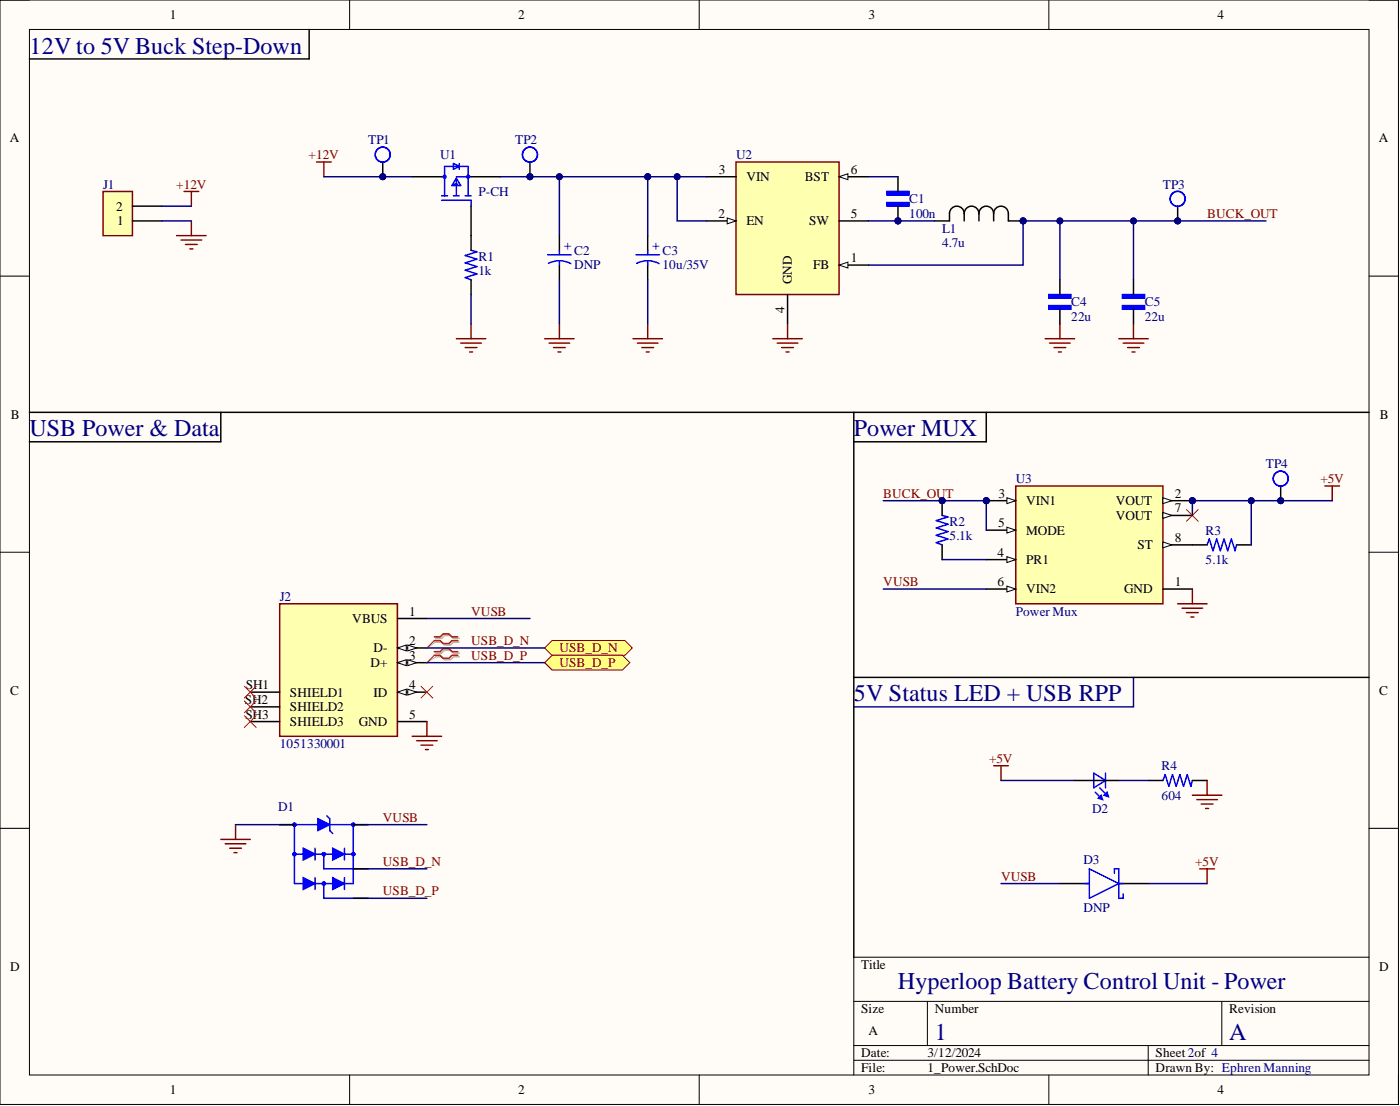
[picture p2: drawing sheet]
<svg xmlns="http://www.w3.org/2000/svg" width="241mm" height="190mm" viewBox="0 0 241 190" stroke-linecap="round" stroke-linejoin="round" font-family="sans-serif">
<defs><g id="words">
<g font-size="4.1" fill="#000080">
<text x="5.1" y="9.2">12V to 5V Buck Step-Down</text>
<text x="5.1" y="75.2">USB Power &amp; Data</text>
<text x="147.2" y="75.2">Power MUX</text>
<text x="147.2" y="120.8">5V Status LED + USB RPP</text>
<text x="154.8" y="170.3">Hyperloop Battery Control Unit - Power</text>
<text x="161.1" y="179.2">1</text>
<text x="211.9" y="179.2">A</text>
</g>
<g font-size="2.3">
<text x="29.3" y="3.3">1</text>
<text x="89.3" y="3.3">2</text>
<text x="149.7" y="3.3">3</text>
<text x="209.8" y="3.3">4</text>
<text x="1.7" y="24.5">A</text>
<text x="123.9" y="29.9">3</text>
<text x="146.7" y="29.9">6</text>
<text x="237.7" y="24.5">A</text>
<text x="128.6" y="31.2">VIN</text>
<text x="138.7" y="31.2">BST</text>
<text x="20" y="36.3">2</text>
<text x="20.2" y="38.8">1</text>
<text x="123.8" y="37.5">2</text>
<text x="128.6" y="38.8">EN</text>
<text x="139.5" y="38.8">SW</text>
<text x="146.7" y="37.5">5</text>
<text x="140.1" y="46.4">FB</text>
<text x="146.7" y="45.2">1</text>
<text x="135.2" y="53.9" transform="rotate(-90 135.2 53.9)">4</text>
<text x="136.5" y="49" transform="rotate(-90 136.5 49)">GND</text>
<text x="1.9" y="72.1">B</text>
<text x="237.8" y="72.1">B</text>
<text x="172.1" y="85.7">3</text>
<text x="176.8" y="87">VIN1</text>
<text x="192.3" y="87">VOUT</text>
<text x="192.3" y="89.5">VOUT</text>
<text x="202.5" y="85.7">2</text>
<text x="202.5" y="88.3">7</text>
<text x="171.9" y="95.9">4</text>
<text x="172" y="90.8">5</text>
<text x="176.8" y="92.1">MODE</text>
<text x="196" y="94.6">ST</text>
<text x="202.5" y="93.3">8</text>
<text x="171.9" y="101">6</text>
<text x="176.8" y="97.1">PR1</text>
<text x="202.5" y="101">1</text>
<text x="60.7" y="107.3">VBUS</text>
<text x="70.5" y="106">1</text>
<text x="176.8" y="102.2">VIN2</text>
<text x="193.8" y="102.2">GND</text>
<text x="64.4" y="112.4">D-</text>
<text x="70.5" y="111.1">2</text>
<text x="70.5" y="113.6">3</text>
<text x="1.8" y="119.6">C</text>
<text x="42.4" y="118.7">SH1</text>
<text x="50" y="120">SHIELD1</text>
<text x="63.9" y="114.9">D+</text>
<text x="64.4" y="120">ID</text>
<text x="70.5" y="118.7">4</text>
<text x="237.7" y="119.6">C</text>
<text x="42.2" y="121.2">SH2</text>
<text x="42.3" y="123.8">SH3</text>
<text x="50" y="122.5">SHIELD2</text>
<text x="50" y="125">SHIELD3</text>
<text x="61.8" y="125">GND</text>
<text x="70.5" y="123.8">5</text>
<text x="1.8" y="167.2">D</text>
<text x="148.4" y="166.9">Title</text>
<text x="237.7" y="167.2">D</text>
<text x="148.4" y="174.5">Size</text>
<text x="149.7" y="178.3">A</text>
<text x="161.1" y="174.5">Number</text>
<text x="211.9" y="174.5">Revision</text>
<text x="148.4" y="182.1">Date:</text>
<text x="148.4" y="184.7">File:</text>
<text x="159.8" y="182.1">3/12/2024</text>
<text x="159.8" y="184.7">1_Power.SchDoc</text>
<text x="199.2" y="182.1">Sheet 2of 4</text>
<text x="199.2" y="184.7">Drawn By: Ephren Manning</text>
<text x="29.3" y="188.5">1</text>
<text x="89.3" y="188.5">2</text>
<text x="149.7" y="188.5">3</text>
<text x="209.8" y="188.5">4</text>
</g>
<g font-size="2.3" fill="#800000">
<text x="53.2" y="27.4">+12V</text>
<text x="30.4" y="32.5">+12V</text>
<text x="208.1" y="37.5">BUCK_OUT</text>
<text x="227.6" y="83.2">+5V</text>
<text x="152.2" y="85.7">BUCK_OUT</text>
<text x="152.2" y="101">VUSB</text>
<text x="81.2" y="106">VUSB</text>
<text x="81.2" y="111.1">USB_D_N</text>
<text x="81.2" y="113.6">USB_D_P</text>
<text x="96.4" y="112.4">USB_D_N</text>
<text x="96.4" y="114.9">USB_D_P</text>
<text x="170.5" y="131.4">+5V</text>
<text x="66" y="141.5">VUSB</text>
<text x="66" y="149.1">USB_D_N</text>
<text x="206" y="149.1">+5V</text>
<text x="66" y="154.2">USB_D_P</text>
<text x="172.5" y="151.7">VUSB</text>
</g>
<g font-size="2.3" fill="#000080">
<text x="63.4" y="24.9">TP1</text>
<text x="75.9" y="27.4">U1</text>
<text x="88.8" y="24.9">TP2</text>
<text x="126.9" y="27.4">U2</text>
<text x="17.8" y="32.5">J1</text>
<text x="82.5" y="33.7">P-CH</text>
<text x="156.7" y="35">C1</text>
<text x="200.4" y="32.5">TP3</text>
<text x="156.7" y="37.5">100n</text>
<text x="162.4" y="40.1">L1</text>
<text x="82.5" y="44.9">R1</text>
<text x="82.5" y="47.4">1k</text>
<text x="99" y="43.9">C2</text>
<text x="99" y="46.4">DNP</text>
<text x="114.2" y="43.9">C3</text>
<text x="114.2" y="46.4">10u/35V</text>
<text x="162.4" y="42.6">4.7u</text>
<text x="184.6" y="52.8">C4</text>
<text x="197.3" y="52.8">C5</text>
<text x="184.6" y="55.3">22u</text>
<text x="197.3" y="55.3">22u</text>
<text x="175.1" y="83.2">U3</text>
<text x="218.2" y="80.7">TP4</text>
<text x="163.6" y="90.6">R2</text>
<text x="163.6" y="93.1">5.1k</text>
<text x="207.8" y="92.1">R3</text>
<text x="207.8" y="97.1">5.1k</text>
<text x="48.2" y="103.5">J2</text>
<text x="175.1" y="106">Power Mux</text>
<text x="48.2" y="128.9">1051330001</text>
<text x="200.2" y="132.7">R4</text>
<text x="200.2" y="137.7">604</text>
<text x="48" y="139.8">D1</text>
<text x="188.3" y="140">D2</text>
<text x="186.7" y="148.9">D3</text>
<text x="186.7" y="157">DNP</text>
</g>
<g font-size="2.3" fill="#00f">
<text x="98.4" y="43.1" transform="rotate(-90 98.4 43.1)">+</text>
<text x="113.7" y="43.1" transform="rotate(-90 113.7 43.1)">+</text>
</g>
</g></defs>
<path d="M0 0h241v190.2h-241z" fill-rule="evenodd" fill="#fffcf8"/>
<path d="M0 0h241v190.2h-241z" fill="none" stroke="#000" stroke-width=".17"/>
<path d="M5.1 5.1h230.9v180.1h-230.9z" fill-rule="evenodd" fill="#fffcf8"/>
<g fill="none" stroke="#000" stroke-width=".17">
<path d="M0 0h5.1M5.1 5.1h230.9v180.1h-230.9zM60.3 0v5.1M120.5 0v5.1M180.8 0v5.1M236 0h5v5.1M0 47.6h5.1M236 47.6h5M0 95.1h5.1M236 95.1h5M0 142.7h5.1M236 142.7h5"/>
<path d="M147.2 172.5h88.8M159.8 172.5v7.6M210.6 172.5v7.6M236 164.9h-88.8v20.3M60.3 185.2v5M120.5 185.2v5M147.2 180.1h88.8M147.2 182.6h88.8M180.8 185.2v5M197.9 180.1v5.1M241 185.2v5"/>
</g>
<g fill="none" stroke="#00f" stroke-width=".25">
<path d="M76.1 34.5h5.1v1M76.1 33.7h1M76.1 30.4h.5M76.6 33.7v-5h4.1v5M78.1 33.7h1.1M78.1 31.7h.8M78.1 28.2l1.1 .5-1.1 .5zM78.7 30.9v2.6M78.7 30.7l.7 1.3h-1.5zM78.7 30.4h2.5M79.2 28.2v1M80.2 33.7h1"/>
<circle cx="76.6" cy="30.4" r=".25"/>
<circle cx="80.7" cy="30.4" r=".25"/>
</g>
<path d="M71 30.4h5.1M81.2 35.5v5.1M81.2 30.4h5.1" fill="none" stroke="#000" stroke-width=".25"/>
<path d="M54.5 27.9h2.6M55.8 27.9v2.5M78.7 58.3h5M79.4 59.1h3.6M80.2 59.9h2M81.2 55.8v2.5M80.9 60.6h.5" fill="none" stroke="#800000" stroke-width=".25"/>
<path d="M126.9 27.9h17.7v22.8h-17.7z" fill-rule="evenodd" fill="#ffffb0"/>
<path d="M126.9 27.9h17.7v22.8h-17.7z" fill="none" stroke="#800000" stroke-width=".25"/>
<path d="M121.8 30.4h5.1M144.6 30.4h5.1" fill="none" stroke="#000" stroke-width=".25"/>
<path d="M144.6 30.4l1.5-.5v1z" fill="#f8fcff"/>
<path d="M144.6 30.4l1.5-.5v1z" fill="none" stroke="#000" stroke-width=".17"/>
<path d="M121.8 38h5.1" fill="none" stroke="#000" stroke-width=".25"/>
<path d="M125.3 37.5l1.6 .5-1.6 .6z" fill="#f8fcff"/>
<path d="M125.3 37.5l1.6 .5-1.6 .6z" fill="none" stroke="#000" stroke-width=".17"/>
<path d="M144.6 45.7h5.1" fill="none" stroke="#000" stroke-width=".25"/>
<path d="M144.6 45.7l1.5-.5v1z" fill="#f8fcff"/>
<path d="M144.6 45.7l1.5-.5v1z" fill="none" stroke="#000" stroke-width=".17"/>
<path d="M144.6 38h5.1M135.7 50.7v5.1" fill="none" stroke="#000" stroke-width=".25"/>
<path d="M133.2 58.3h5.1M134 59.1h3.5M134.7 59.9h2.1M135.7 55.8v2.5M135.5 60.6h.5" fill="none" stroke="#800000" stroke-width=".25"/>
<circle cx="176.3" cy="38.1" r=".51" fill="#000080"/>
<circle cx="176.3" cy="38.1" r=".51" fill="none" stroke="#000080" stroke-width=".17"/>
<path d="M173.8 38h2.5" fill="none" stroke="#000" stroke-width=".25"/>
<circle cx="176.3" cy="38.1" r=".51" fill="#000080"/>
<circle cx="176.3" cy="38.1" r=".51" fill="none" stroke="#000080" stroke-width=".17"/>
<path d="M166.2 36.8a1.27 1.27 0 0 1 1.3-1.3 1.27 1.27 0 0 1 1.2 1.3M166.2 36.8a1.27 1.27 0 0 0-1.3-1.3 1.27 1.27 0 0 0-1.3 1.3v1.2h-2.5M166.2 36.8v1.2M168.7 36.8a1.27 1.27 0 0 1 1.3-1.3 1.27 1.27 0 0 1 1.3 1.3M168.7 36.8v1.2M171.3 36.8a1.27 1.27 0 0 1 1.2-1.3 1.27 1.27 0 0 1 1.3 1.3v1.2M171.3 36.8v1.2" fill="none" stroke="#000" stroke-width=".25"/>
<path d="M109.1 58.3h5.1M109.9 59.1h3.5M110.6 59.9h2.1M111.6 55.8v2.5M111.4 60.6h.5" fill="none" stroke="#800000" stroke-width=".25"/>
<circle cx="154.8" cy="38" r=".51" fill="#000080"/>
<circle cx="154.8" cy="38" r=".51" fill="none" stroke="#000080" stroke-width=".17"/>
<path d="M152.9 34.9h3.8v.6h-3.8z" fill-rule="evenodd" fill="#00f"/>
<path d="M152.9 34.9h3.8v.6h-3.8z" fill="none" stroke="#00f" stroke-width=".25"/>
<path d="M152.9 33h3.8v.6h-3.8z" fill-rule="evenodd" fill="#00f"/>
<path d="M152.9 33h3.8v.6h-3.8z" fill="none" stroke="#00f" stroke-width=".25"/>
<path d="M154.8 35.5v2.5" fill="none" stroke="#000" stroke-width=".25"/>
<circle cx="154.8" cy="38" r=".51" fill="#000080"/>
<circle cx="154.8" cy="38" r=".51" fill="none" stroke="#000080" stroke-width=".17"/>
<path d="M154.8 30.4v2.6" fill="none" stroke="#000" stroke-width=".25"/>
<path d="M180.8 52.6h3.8v.7h-3.8z" fill-rule="evenodd" fill="#00f"/>
<path d="M180.8 52.6h3.8v.7h-3.8z" fill="none" stroke="#00f" stroke-width=".25"/>
<path d="M180.8 50.7h3.8v.7h-3.8z" fill-rule="evenodd" fill="#00f"/>
<path d="M180.8 50.7h3.8v.7h-3.8z" fill="none" stroke="#00f" stroke-width=".25"/>
<path d="M182.7 48.2v2.5M182.7 53.3v2.5" fill="none" stroke="#000" stroke-width=".25"/>
<path d="M193.5 52.6h3.8v.7h-3.8z" fill-rule="evenodd" fill="#00f"/>
<path d="M193.5 52.6h3.8v.7h-3.8z" fill="none" stroke="#00f" stroke-width=".25"/>
<path d="M193.5 50.7h3.8v.7h-3.8z" fill-rule="evenodd" fill="#00f"/>
<path d="M193.5 50.7h3.8v.7h-3.8z" fill="none" stroke="#00f" stroke-width=".25"/>
<path d="M195.4 48.2v2.5M195.4 53.3v2.5" fill="none" stroke="#000" stroke-width=".25"/>
<path d="M180.1 58.3h5.1M180.9 59.1h3.6M181.7 59.9h2M182.7 55.8v2.5M192.8 58.3h5.1M193.6 59.1h3.5M194.4 59.9h2M195.4 55.8v2.5M182.4 60.6h.5M195.1 60.6h.5" fill="none" stroke="#800000" stroke-width=".25"/>
<circle cx="203" cy="38.1" r=".51" fill="#000080"/>
<circle cx="203" cy="38.1" r=".51" fill="none" stroke="#000080" stroke-width=".17"/>
<path d="M203 35.5v2.5" fill="none" stroke="#000" stroke-width=".25"/>
<circle cx="203" cy="38.1" r=".51" fill="#000080"/>
<circle cx="203" cy="38.1" r=".51" fill="none" stroke="#000080" stroke-width=".17"/>
<g fill="none" stroke="#00f" stroke-width=".25">
<circle cx="203" cy="34.2" r="1.29"/>
<circle cx="203" cy="34.2" r="1.3"/>
</g>
<path d="M48.2 104h20.3v22.8h-20.3z" fill-rule="evenodd" fill="#ffffb0"/>
<path d="M48.2 104h20.3v22.8h-20.3z" fill="none" stroke="#800000" stroke-width=".25"/>
<path d="M68.5 111.6h5.1" fill="none" stroke="#000" stroke-width=".25"/>
<path d="M68.5 111.6l1.5-.5v1z" fill="#f8fcff"/>
<path d="M68.5 111.6l1.5-.5v1z" fill="none" stroke="#000" stroke-width=".17"/>
<path d="M70.3 111.1l1.5 .5-1.5 .5z" fill="#f8fcff"/>
<path d="M70.3 111.1l1.5 .5-1.5 .5z" fill="none" stroke="#000" stroke-width=".17"/>
<path d="M68.5 114.1h5.1" fill="none" stroke="#000" stroke-width=".25"/>
<path d="M68.5 114.1l1.5-.5v1z" fill="#f8fcff"/>
<path d="M68.5 114.1l1.5-.5v1z" fill="none" stroke="#000" stroke-width=".17"/>
<path d="M70.3 113.6l1.5 .5-1.5 .5z" fill="#f8fcff"/>
<path d="M70.3 113.6l1.5 .5-1.5 .5z" fill="none" stroke="#000" stroke-width=".17"/>
<path d="M68.5 106.5h5.1M68.5 119.2h5.1" fill="none" stroke="#000" stroke-width=".25"/>
<path d="M68.5 119.2l1.5-.5v1z" fill="#f8fcff"/>
<path d="M68.5 119.2l1.5-.5v1z" fill="none" stroke="#000" stroke-width=".17"/>
<path d="M70.3 118.7l1.5 .5-1.5 .5z" fill="#f8fcff"/>
<path d="M70.3 118.7l1.5 .5-1.5 .5z" fill="none" stroke="#000" stroke-width=".17"/>
<path d="M43.1 119.2h5.1M43.1 124.3h5.1M43.1 121.8h5.1M68.5 124.3h5.1" fill="none" stroke="#000" stroke-width=".25"/>
<g fill="none" stroke="#00f" stroke-width=".25">
<path d="M48.2 142h6.6M50.7 147.1h1.6M50.7 142v10.2h1.6M54.3 146.1v2M54.3 151.2v2M54.3 147.1h3M54.3 152.2h3M55.8 147.1v2.6h7.6M55.8 152.2v2.5h7.6M56.3 140.5l.5 .5v2.1l.5 .5M56.8 142h6.6M59.4 146.1v2"/>
<path d="M59.4 151.2v2M59.4 147.1h1.5M60.9 142v10.2h-1.5"/>
</g>
<path d="M54.8 141l2 1-2 1.1z" fill="#00f"/>
<path d="M54.8 141l2 1-2 1.1z" fill="none" stroke="#00f" stroke-width=".25"/>
<path d="M57.3 146.1l2.1 1-2.1 1z" fill="#00f"/>
<path d="M57.3 146.1l2.1 1-2.1 1z" fill="none" stroke="#00f" stroke-width=".25"/>
<path d="M57.3 151.2l2.1 1-2.1 1z" fill="#00f"/>
<path d="M57.3 151.2l2.1 1-2.1 1z" fill="none" stroke="#00f" stroke-width=".25"/>
<path d="M52.3 146.1l2 1-2 1z" fill="#00f"/>
<path d="M52.3 146.1l2 1-2 1z" fill="none" stroke="#00f" stroke-width=".25"/>
<path d="M52.3 151.2l2 1-2 1z" fill="#00f"/>
<g fill="none" stroke="#00f" stroke-width=".25">
<path d="M52.3 151.2l2 1-2 1z"/>
<circle cx="50.7" cy="147.1" r=".25"/>
<circle cx="50.7" cy="142" r=".25"/>
<circle cx="55.8" cy="152.2" r=".25"/>
<circle cx="55.8" cy="147.1" r=".25"/>
<circle cx="60.9" cy="147.1" r=".25"/>
<circle cx="60.9" cy="142" r=".25"/>
</g>
<path d="M48.2 142h2.5M60.9 142h2.5M60.9 149.7h2.5M60.9 154.7h2.5" fill="none" stroke="#000" stroke-width=".25"/>
<path d="M71 126.8h5.1M71.8 127.6h3.6M72.6 128.3h2M73.3 129.1h.5M73.6 124.3v2.5M38.1 144.6h5M38.8 145.3h3.6M39.6 146.1h2M40.3 146.9h.5M40.6 142v2.6" fill="none" stroke="#800000" stroke-width=".25"/>
<path d="M42.1 118.2l2 2M44.1 118.2l-2 2M72.6 118.2l2 2M74.6 118.2l-2 2M74.8 110.3l-1.2 1.3M74.8 112.9l-1.2 1.2M42.1 120.7l2 2.1M42.1 123.3l2 2M44.1 120.7l-2 2.1M44.1 123.3l-2 2" fill="none" stroke="#f00" stroke-width=".17"/>
<path d="M75.1 110h1l.5-.6h1l.5 .6h1.1M75.1 110.6h1l.5 .5h1l.5-.5h1.1M75.1 112.5h1l.5-.5h1l.5 .5h1.1M75.1 113.1h1l.5 .5h1l.5-.5h1.1" fill="none" stroke="#d0a19e" stroke-width=".25"/>
<path d="M75.1 110.6l-1.5 1M75.1 113.1l-1.5 1" fill="none" stroke="#d0a19e" stroke-width=".17"/>
<path d="M74.8 109.7h1.1l.5-.5h1l.5 .5h1M74.8 110.3h1.1l.5 .5h1l.5-.5h1M74.8 112.2h1.1l.5-.5h1l.5 .5h1M74.8 112.9h1.1l.5 .5h1l.5-.5h1" fill="none" stroke="#f00" stroke-width=".25"/>
<path d="M93.9 111.6l1.2-1.3h12.6l1.3 1.3-1.3 1.3h-12.6z" fill-rule="evenodd" fill="#ffff80"/>
<path d="M93.9 111.6l1.2-1.3h12.6l1.3 1.3-1.3 1.3h-12.6z" fill="none" stroke="#800000" stroke-width=".17"/>
<path d="M93.9 114.1l1.2-1.2h12.2l1.3 1.2-1.3 1.3h-12.2z" fill-rule="evenodd" fill="#ffff80"/>
<path d="M93.9 114.1l1.2-1.2h12.2l1.3 1.2-1.3 1.3h-12.2z" fill="none" stroke="#800000" stroke-width=".17"/>
<circle cx="170" cy="86.2" r=".51" fill="#000080"/>
<circle cx="170" cy="86.2" r=".51" fill="none" stroke="#000080" stroke-width=".17"/>
<circle cx="205.5" cy="86.2" r=".51" fill="#000080"/>
<circle cx="205.5" cy="86.2" r=".51" fill="none" stroke="#000080" stroke-width=".17"/>
<path d="M175.1 83.7h25.3v20.3h-25.3z" fill-rule="evenodd" fill="#ffffb0"/>
<path d="M175.1 83.7h25.3v20.3h-25.3z" fill="none" stroke="#800000" stroke-width=".25"/>
<path d="M170 86.2h5.1" fill="none" stroke="#000" stroke-width=".25"/>
<path d="M173.5 85.7l1.6 .5-1.6 .5z" fill="#f8fcff"/>
<path d="M173.5 85.7l1.6 .5-1.6 .5z" fill="none" stroke="#000" stroke-width=".17"/>
<circle cx="170" cy="86.2" r=".51" fill="#000080"/>
<circle cx="170" cy="86.2" r=".51" fill="none" stroke="#000080" stroke-width=".17"/>
<path d="M170 101.5h5.1" fill="none" stroke="#000" stroke-width=".25"/>
<path d="M173.5 101l1.6 .5-1.6 .5z" fill="#f8fcff"/>
<path d="M173.5 101l1.6 .5-1.6 .5z" fill="none" stroke="#000" stroke-width=".17"/>
<path d="M170 91.3h5.1" fill="none" stroke="#000" stroke-width=".25"/>
<path d="M173.5 90.8l1.6 .5-1.6 .5z" fill="#f8fcff"/>
<path d="M173.5 90.8l1.6 .5-1.6 .5z" fill="none" stroke="#000" stroke-width=".17"/>
<path d="M170 96.4h5.1" fill="none" stroke="#000" stroke-width=".25"/>
<path d="M173.5 95.9l1.6 .5-1.6 .5z" fill="#f8fcff"/>
<path d="M173.5 95.9l1.6 .5-1.6 .5z" fill="none" stroke="#000" stroke-width=".17"/>
<path d="M200.4 86.2h5.1" fill="none" stroke="#000" stroke-width=".25"/>
<path d="M200.4 85.7l1.6 .5-1.6 .5z" fill="#f8fcff"/>
<path d="M200.4 85.7l1.6 .5-1.6 .5z" fill="none" stroke="#000" stroke-width=".17"/>
<circle cx="205.5" cy="86.2" r=".51" fill="#000080"/>
<circle cx="205.5" cy="86.2" r=".51" fill="none" stroke="#000080" stroke-width=".17"/>
<path d="M200.4 88.8h5.1" fill="none" stroke="#000" stroke-width=".25"/>
<path d="M200.4 88.3l1.6 .5-1.6 .5z" fill="#f8fcff"/>
<path d="M200.4 88.3l1.6 .5-1.6 .5z" fill="none" stroke="#000" stroke-width=".17"/>
<path d="M200.4 93.9h5.1" fill="none" stroke="#000" stroke-width=".25"/>
<path d="M200.4 93.3l1.6 .6-1.6 .5z" fill="#f8fcff"/>
<path d="M200.4 93.3l1.6 .6-1.6 .5z" fill="none" stroke="#000" stroke-width=".17"/>
<path d="M200.4 101.5h5.1" fill="none" stroke="#000" stroke-width=".25"/>
<circle cx="162.4" cy="86.2" r=".51" fill="#000080"/>
<circle cx="162.4" cy="86.2" r=".51" fill="none" stroke="#000080" stroke-width=".17"/>
<path d="M162.4 88.8l1 .2-2 .7 2 .6-2 .6 2 .7-2 .6 2 .6-2 .7 1 .4" fill="none" stroke="#00f" stroke-width=".25"/>
<path d="M162.4 86.2v2.6M162.4 93.9v2.5" fill="none" stroke="#000" stroke-width=".25"/>
<circle cx="162.4" cy="86.2" r=".51" fill="#000080"/>
<circle cx="162.4" cy="86.2" r=".51" fill="none" stroke="#000080" stroke-width=".17"/>
<path d="M203 104h5.1M203.7 104.8h3.6M204.5 105.5h2M205.3 106.3h.5M205.5 101.5v2.5" fill="none" stroke="#800000" stroke-width=".25"/>
<path d="M208.1 93.9l.3-1.1 .7 2.1 .6-2.1 .6 2.1 .7-2.1 .6 2.1 .6-2.1 .7 2.1 .2-1" fill="none" stroke="#00f" stroke-width=".25"/>
<path d="M205.5 93.9h2.6M213.1 93.9h2.6" fill="none" stroke="#000" stroke-width=".25"/>
<circle cx="220.7" cy="86.2" r=".51" fill="#000080"/>
<circle cx="220.7" cy="86.2" r=".51" fill="none" stroke="#000080" stroke-width=".17"/>
<path d="M220.7 83.7v2.5" fill="none" stroke="#000" stroke-width=".25"/>
<circle cx="220.7" cy="86.2" r=".51" fill="#000080"/>
<circle cx="220.7" cy="86.2" r=".51" fill="none" stroke="#000080" stroke-width=".17"/>
<g fill="none" stroke="#00f" stroke-width=".25">
<path d="M188.5 133.2l2 1.2-2 1.3zM188.8 136.5l.9 .9M189.5 135.7l.9 .9M190.5 133.2v2.5M187 152.2h.8M187.8 149.7l5 2.5-5 2.5zM192.1 150.4v-.7h.7v5h.8v-.7M192.8 152.2h.8"/>
<circle cx="220.7" cy="82.4" r="1.29"/>
</g>
<path d="M228.3 83.7h2.6M229.6 83.7v2.5M206.8 149.7h2.5M208.1 149.7v2.5" fill="none" stroke="#800000" stroke-width=".25"/>
<path d="M182.7 152.2h5.1M192.8 152.2h5.1" fill="none" stroke="#000" stroke-width=".25"/>
<path d="M189.3 137.5l.5-.5 .2 .7z" fill="#00f"/>
<path d="M189.3 137.5l.5-.5 .2 .7z" fill="none" stroke="#00f" stroke-width=".25"/>
<path d="M190.3 137l.5-.5 .3 .7z" fill="#00f"/>
<path d="M94.4 43.9h4M94.5 45.4a4.1 4.1 0 0 1 3.9 0M96.4 43.1v.8M96.4 44.9v.8M109.6 43.9h4.1M109.7 45.4a4.1 4.1 0 0 1 3.9 0M111.6 43.1v.8M111.6 44.9v.8M190.3 137l.5-.5 .3 .7z" fill="none" stroke="#00f" stroke-width=".25"/>
<path d="M96.4 40.6v2.5M96.4 45.7v2.5M111.6 40.6v2.5M111.6 45.7v2.5M185.2 134.4h7.6" fill="none" stroke="#000" stroke-width=".25"/>
<path d="M93.9 58.3h5.1M94.6 59.1h3.6M95.4 59.9h2M96.4 55.8v2.5M96.2 60.6h.5M171.3 131.9h2.5M172.5 131.9v2.5" fill="none" stroke="#800000" stroke-width=".25"/>
<circle cx="91.3" cy="30.4" r=".51" fill="#000080"/>
<circle cx="91.3" cy="30.4" r=".51" fill="none" stroke="#000080" stroke-width=".17"/>
<path d="M91.3 27.9v2.5" fill="none" stroke="#000" stroke-width=".25"/>
<circle cx="91.3" cy="30.4" r=".51" fill="#000080"/>
<circle cx="91.3" cy="30.4" r=".51" fill="none" stroke="#000080" stroke-width=".17"/>
<circle cx="91.3" cy="26.6" r="1.3" fill="none" stroke="#00f" stroke-width=".25"/>
<circle cx="66" cy="30.4" r=".51" fill="#000080"/>
<circle cx="66" cy="30.4" r=".51" fill="none" stroke="#000080" stroke-width=".17"/>
<path d="M66 27.9v2.5" fill="none" stroke="#000" stroke-width=".25"/>
<circle cx="66" cy="30.4" r=".51" fill="#000080"/>
<circle cx="66" cy="30.4" r=".51" fill="none" stroke="#000080" stroke-width=".17"/>
<g fill="none" stroke="#00f" stroke-width=".25">
<path d="M81.2 43.1l1 .3-2 .6 2 .6-2 .7 2 .6-2 .6 2 .7-2 .6 1 .4M200.4 134.4l.4-1 .7 2 .6-2 .6 2 .7-2 .6 2 .6-2 .7 2 .2-1"/>
<circle cx="66" cy="26.6" r="1.3"/>
</g>
<path d="M204.5 87.8l2 2M206.5 87.8l-2 2" fill="none" stroke="#f00" stroke-width=".17"/>
<path d="M53.3 5.1v5h-48.2M81.2 40.6v2.5M81.2 48.2v2.5M5.1 71h230.9M38.1 71v5.1h-33M147.2 71v48.2M170 71v5.1h-22.8M147.2 116.7h88.8M197.9 134.4h2.5M205.5 134.4h2.6" fill="none" stroke="#000" stroke-width=".25"/>
<path d="M205.5 137h5.1M206.3 137.7h3.5M207 138.5h2.1M207.8 139.3h.5M208.1 134.4v2.6" fill="none" stroke="#800000" stroke-width=".25"/>
<path d="M55.8 30.4h15.2" fill="none" stroke="#000080" stroke-width=".25"/>
<circle cx="66" cy="30.4" r=".51" fill="#000080"/>
<circle cx="66" cy="30.4" r=".51" fill="none" stroke="#000080" stroke-width=".17"/>
<path d="M116.7 30.4v7.6h5.1" fill="none" stroke="#000080" stroke-width=".25"/>
<circle cx="116.7" cy="30.4" r=".51" fill="#000080"/>
<circle cx="116.7" cy="30.4" r=".51" fill="none" stroke="#000080" stroke-width=".17"/>
<path d="M149.7 30.4h5.1M149.7 38h5.1" fill="none" stroke="#000080" stroke-width=".25"/>
<circle cx="154.8" cy="38" r=".51" fill="#000080"/>
<circle cx="154.8" cy="38" r=".51" fill="none" stroke="#000080" stroke-width=".17"/>
<path d="M154.8 38h6.3" fill="none" stroke="#000080" stroke-width=".25"/>
<circle cx="154.8" cy="38" r=".51" fill="#000080"/>
<circle cx="154.8" cy="38" r=".51" fill="none" stroke="#000080" stroke-width=".17"/>
<path d="M176.3 38v7.7h-26.6" fill="none" stroke="#000080" stroke-width=".25"/>
<circle cx="176.3" cy="38.1" r=".51" fill="#000080"/>
<circle cx="176.3" cy="38.1" r=".51" fill="none" stroke="#000080" stroke-width=".17"/>
<path d="M111.6 30.4v10.2M111.6 48.2v7.6" fill="none" stroke="#000080" stroke-width=".25"/>
<circle cx="111.6" cy="30.4" r=".51" fill="#000080"/>
<circle cx="111.6" cy="30.4" r=".51" fill="none" stroke="#000080" stroke-width=".17"/>
<path d="M195.4 38v10.2M81.2 50.7v5.1" fill="none" stroke="#000080" stroke-width=".25"/>
<circle cx="195.4" cy="38.1" r=".51" fill="#000080"/>
<circle cx="195.4" cy="38.1" r=".51" fill="none" stroke="#000080" stroke-width=".17"/>
<path d="M182.7 38v10.2" fill="none" stroke="#000080" stroke-width=".25"/>
<circle cx="182.7" cy="38.1" r=".51" fill="#000080"/>
<circle cx="182.7" cy="38.1" r=".51" fill="none" stroke="#000080" stroke-width=".17"/>
<path d="M176.3 38h41.9M73.6 106.5h17.7M73.6 114.1h20.3M73.6 111.6h20.3M40.6 142h7.6M63.4 142h10.2M63.4 149.7h10.2M63.4 154.7h10.2" fill="none" stroke="#000080" stroke-width=".25"/>
<circle cx="176.3" cy="38.1" r=".51" fill="#000080"/>
<circle cx="176.3" cy="38.1" r=".51" fill="none" stroke="#000080" stroke-width=".17"/>
<circle cx="182.7" cy="38.1" r=".51" fill="#000080"/>
<circle cx="182.7" cy="38.1" r=".51" fill="none" stroke="#000080" stroke-width=".17"/>
<circle cx="195.4" cy="38.1" r=".51" fill="#000080"/>
<circle cx="195.4" cy="38.1" r=".51" fill="none" stroke="#000080" stroke-width=".17"/>
<circle cx="203" cy="38.1" r=".51" fill="#000080"/>
<circle cx="203" cy="38.1" r=".51" fill="none" stroke="#000080" stroke-width=".17"/>
<path d="M170 86.2v5.1" fill="none" stroke="#000080" stroke-width=".25"/>
<circle cx="170" cy="86.2" r=".51" fill="#000080"/>
<circle cx="170" cy="86.2" r=".51" fill="none" stroke="#000080" stroke-width=".17"/>
<path d="M162.4 86.2h7.6" fill="none" stroke="#000080" stroke-width=".25"/>
<circle cx="162.4" cy="86.2" r=".51" fill="#000080"/>
<circle cx="162.4" cy="86.2" r=".51" fill="none" stroke="#000080" stroke-width=".17"/>
<circle cx="170" cy="86.2" r=".51" fill="#000080"/>
<circle cx="170" cy="86.2" r=".51" fill="none" stroke="#000080" stroke-width=".17"/>
<path d="M152.2 86.2h10.2M162.4 96.4h7.6" fill="none" stroke="#000080" stroke-width=".25"/>
<circle cx="162.4" cy="86.2" r=".51" fill="#000080"/>
<circle cx="162.4" cy="86.2" r=".51" fill="none" stroke="#000080" stroke-width=".17"/>
<path d="M205.5 86.2v2.6M152.2 101.5h17.8" fill="none" stroke="#000080" stroke-width=".25"/>
<circle cx="205.5" cy="86.2" r=".51" fill="#000080"/>
<circle cx="205.5" cy="86.2" r=".51" fill="none" stroke="#000080" stroke-width=".17"/>
<path d="M215.7 86.2v7.7" fill="none" stroke="#000080" stroke-width=".25"/>
<circle cx="215.7" cy="86.2" r=".51" fill="#000080"/>
<circle cx="215.7" cy="86.2" r=".51" fill="none" stroke="#000080" stroke-width=".17"/>
<path d="M205.5 86.2h24.1" fill="none" stroke="#000080" stroke-width=".25"/>
<circle cx="205.5" cy="86.2" r=".51" fill="#000080"/>
<circle cx="205.5" cy="86.2" r=".51" fill="none" stroke="#000080" stroke-width=".17"/>
<circle cx="215.7" cy="86.2" r=".51" fill="#000080"/>
<circle cx="215.7" cy="86.2" r=".51" fill="none" stroke="#000080" stroke-width=".17"/>
<circle cx="220.7" cy="86.2" r=".51" fill="#000080"/>
<circle cx="220.7" cy="86.2" r=".51" fill="none" stroke="#000080" stroke-width=".17"/>
<path d="M111.6 30.4h10.2M96.4 48.2v7.6M172.5 134.4h12.7M172.5 152.2h10.2M197.9 152.2h10.2" fill="none" stroke="#000080" stroke-width=".25"/>
<circle cx="111.6" cy="30.4" r=".51" fill="#000080"/>
<circle cx="111.6" cy="30.4" r=".51" fill="none" stroke="#000080" stroke-width=".17"/>
<circle cx="116.7" cy="30.4" r=".51" fill="#000080"/>
<circle cx="116.7" cy="30.4" r=".51" fill="none" stroke="#000080" stroke-width=".17"/>
<path d="M96.4 30.4v10.2" fill="none" stroke="#000080" stroke-width=".25"/>
<circle cx="96.4" cy="30.4" r=".51" fill="#000080"/>
<circle cx="96.4" cy="30.4" r=".51" fill="none" stroke="#000080" stroke-width=".17"/>
<path d="M86.3 30.4h25.3" fill="none" stroke="#000080" stroke-width=".25"/>
<circle cx="91.3" cy="30.4" r=".51" fill="#000080"/>
<circle cx="91.3" cy="30.4" r=".51" fill="none" stroke="#000080" stroke-width=".17"/>
<circle cx="96.4" cy="30.4" r=".51" fill="#000080"/>
<circle cx="96.4" cy="30.4" r=".51" fill="none" stroke="#000080" stroke-width=".17"/>
<circle cx="111.6" cy="30.4" r=".51" fill="#000080"/>
<circle cx="111.6" cy="30.4" r=".51" fill="none" stroke="#000080" stroke-width=".17"/>
<path d="M195.4 116.7v5.1h-48.2M192.8 134.4h5.1" fill="none" stroke="#000080" stroke-width=".25"/>
<path d="M17.8 33h5v7.6h-5z" fill-rule="evenodd" fill="#ffffb0"/>
<path d="M17.8 33h5v7.6h-5zM31.7 33h2.6M33 33v2.5M33 38v2.6M30.4 40.6h5.1M31.2 41.3h3.6M32 42.1h2M32.7 42.9h.5" fill="none" stroke="#800000" stroke-width=".25"/>
<path d="M22.8 38h5.1M22.8 35.5h5.1M147.2 119.2v45.7" fill="none" stroke="#000" stroke-width=".25"/>
<path d="M27.9 35.5h5.1M27.9 38h5.1" fill="none" stroke="#000080" stroke-width=".25"/>
<use href="#words"/>
</svg>
